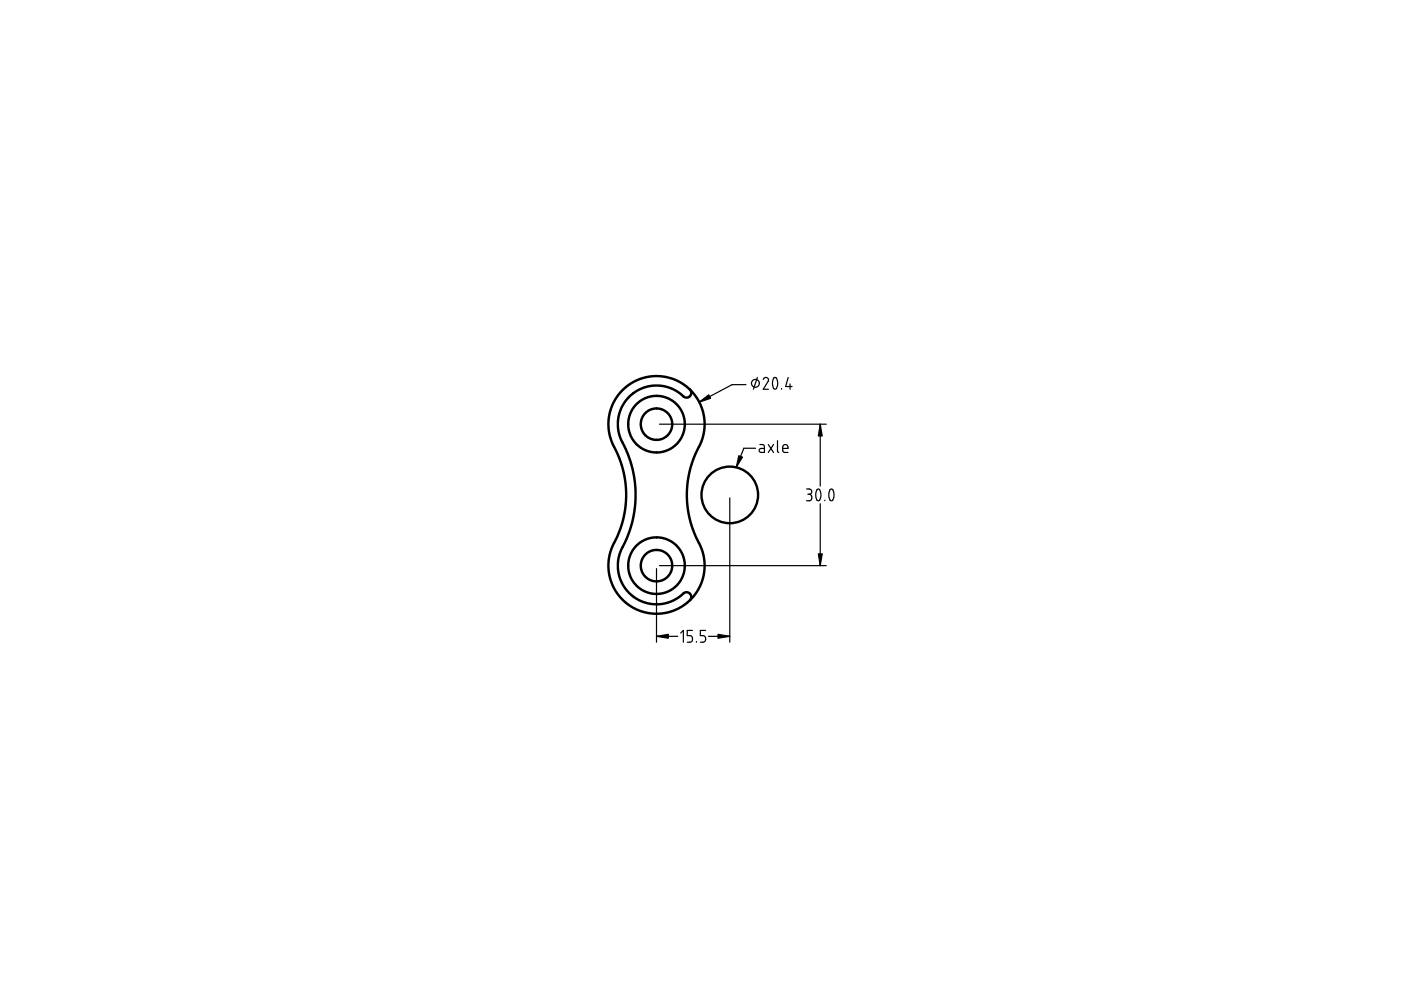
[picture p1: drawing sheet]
<svg xmlns="http://www.w3.org/2000/svg" width="297mm" height="210mm" viewBox="0 0 297 210" stroke-linecap="round" stroke-linejoin="round" font-family="sans-serif">
<g fill="none" stroke="#000" stroke-width=".51">
<path d="M131.8 82.9l1.8-1.5 1.3-.7 1.4-.6 2.5-.4 1.6 .1 1.6 .3 2.6 1.2 2 1.6 1.6 2.2 .7 1.6 .3 1.4 .2 2.2-.3 1.9-.4 1.4-1.5 3.1-.8 2.4-.5 2.6-.3 2.6 .2 3.1 .5 3 .8 2.4 1.5 3.2 .6 1.7 .2 1.9-.2 2.2-.4 1.5-.7 1.5-1.6 2.2-1.3 1.2-1.2 .7-1.4 .7-1.4 .3-2.4 .2-1.7-.2-1.7-.5-1.9-1-1.3-1.1-1.4-1.6-1.1-1.9-.5-2-.2-2.2 .2-2 .6-1.6 1.3-2.7 .7-1.9 .6-2.5 .3-2.5v-3l-.4-3.1-1-3.3-1.8-3.9-.5-2.8 .2-2.2 .5-1.9 .8-1.6zM146.3 82.6l.3 .5-.1 .6-.4 .5-.6 .1-.5-.2-1.9-1.4-2.3-.8-2.6-.1-2.4 .7-1.6 .9-1.7 1.7-1 2.1-.5 2.2v1.5l.4 1.6 1.7 3.7 1 3.1 .4 2.3 .2 2.3-.1 3.5-.6 3.6-1 3-1.5 3.1-.4 1.3-.1 2.3 .6 2.3 .9 1.7 1.1 1.2 1.8 1.3 1.5 .6 1.8 .3h1.3l1.3-.2 2-.9 1.7-1.2 .5-.2 .6 .1 .4 .5 .1 .5-.3 .6"/>
<circle cx="139.2" cy="89.9" r="3.3"/>
<circle cx="139.2" cy="89.9" r="6"/>
<circle cx="139.2" cy="119.9" r="3.3"/>
<circle cx="139.2" cy="119.9" r="6"/>
<circle cx="154.7" cy="104.9" r="6"/>
</g>
<g fill="none" stroke="#000" stroke-width=".25">
<path d="M139.8 89.9h35.4M158.2 81.6h-3l-6.9 3.7M160.2 95h-2.5l-1.6 4.1M160.6 80l-.9 2.5M161.1 94.3h.6l.3 .1 .1 1.5-1-.1-.1-.4 .1-.2 1-.1M161.8 80.4l.3-.3 .4-.1 .4 .5-1.1 2h1.1M162.9 94.3l1.1 1.6M164 94.3l-1.1 1.6M164 80.2l.5-.1 .3 .7 .1 .8-.3 .8a.59 .59 0 0 1-.6-.1 .59 .59 0 0 1-.2-.7v-.6zM164.8 93.4v2.3l.3 .2M165.7 82.4v.1M165.9 95.1h1.2l-.2-.7-.5-.1-.3 .1-.2 1.1 .3 .4h.9"/>
<path d="M167.1 80l-.5 2h1.3M167.5 81.4v1.1M173.9 89.9v13.2M139.8 119.9h35.4M154.7 105.6v30.6M171 103.7h.8l.3 .4-.1 .5-.4 .2M171.3 104.8h.3M171.6 104.8l.4 .3 .1 .7-.3 .4h-.8M173.2 103.8h.6l.2 .6 .1 .8-.3 .8a.49 .49 0 0 1-.6 0 .49 .49 0 0 1-.2-.5v-1zM173.9 106.8v13.1M174.9 106v.2M176 103.8h.5l.3 .6v.8l-.2 .8a.48 .48 0 0 1-.6 0 .48 .48 0 0 1-.2-.5l-.1-.8z"/>
<path d="M139.2 134.9h4.5M139.2 120.6v15.6M144.3 134.2l.6-.5v2.5M146.8 133.7h-1.1v1.1h.8l.3 .4v.5l-.2 .3-.9 .2M147.7 136v.2M149.6 133.7h-1.1v1.1h.8l.3 .5-.2 .7-.9 .2M150.2 134.9h4.5"/>
<circle cx="160.2" cy="81.3" r=".84"/>
</g>
<path d="M148.3 85.3l2-1.6 .4 .8zM156.6 96.6l.8 .3-1.3 2.2zM173.9 89.9l.4 2.5h-.8zM173.5 117.4h.8l-.4 2.5zM139.2 134.9l2.5-.4v.8zM152.2 134.5l2.5 .4-2.5 .4z" fill="#000" stroke="#000" stroke-width=".25"/>
</svg>
